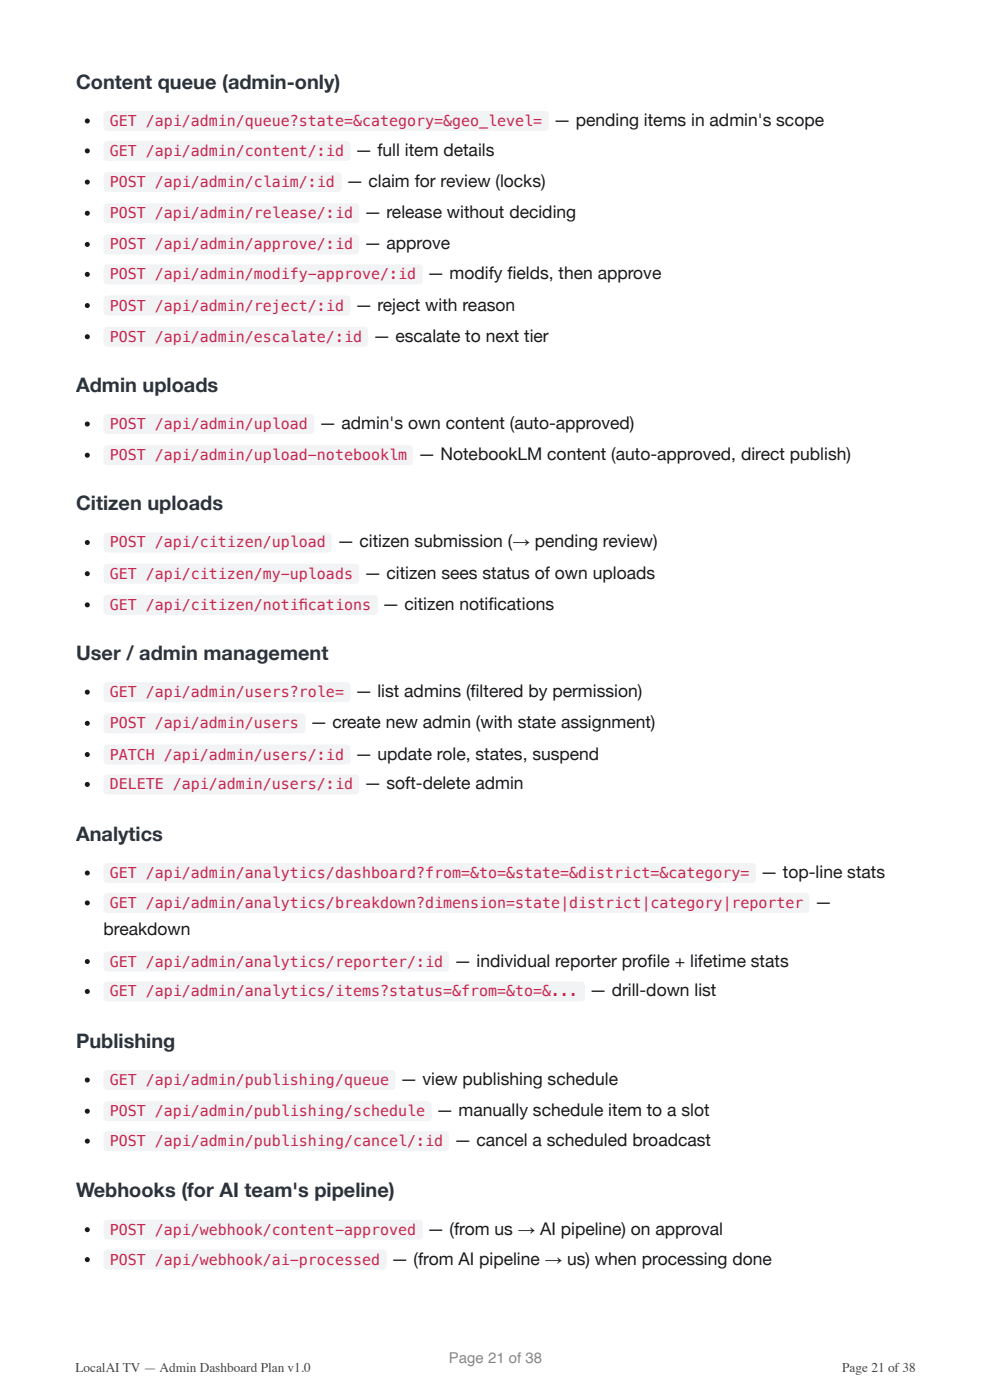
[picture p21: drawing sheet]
<svg xmlns="http://www.w3.org/2000/svg" width="210mm" height="297mm" viewBox="0 0 210 297" stroke-linecap="round" stroke-linejoin="round" font-family="sans-serif">
<defs><g id="words">
<g font-size="4.2" fill="#2a3340">
<text x="16.1" y="18.8">Content queue (admin-only)</text>
<text x="16.1" y="83.1">Admin uploads</text>
<text x="16.1" y="108.2">Citizen uploads</text>
<text x="16.1" y="140">User / admin management</text>
<text x="16.1" y="178.3">Analytics</text>
<text x="16.1" y="222.3">Publishing</text>
<text x="16.1" y="254">Webhooks (for AI team's pipeline)</text>
</g>
<g font-size="3.7" fill="#1a1a1a">
<text x="117.4" y="26.7">— pending items in admin's scope</text>
<text x="75.3" y="33.1">— full item details</text>
<text x="73.4" y="39.7">— claim for review (locks)</text>
<text x="77.3" y="46.3">— release without deciding</text>
<text x="77.3" y="52.9">— approve</text>
<text x="90.6" y="59.3">— modify fi elds, then approve</text>
<text x="75.3" y="65.9">— reject with reason</text>
<text x="79.2" y="72.5">— escalate to next tier</text>
<text x="67.7" y="91">— admin's own content (auto-approved)</text>
<text x="88.7" y="97.6">— NotebookLM content (auto-approved, direct publish)</text>
<text x="71.5" y="116.2">— citizen submission (→ pending review)</text>
<text x="77.3" y="122.8">— citizen sees status of own uploads</text>
<text x="81.1" y="129.4">— citizen notifi cations</text>
<text x="75.3" y="147.9">— list admins (fi ltered by permission)</text>
<text x="65.8" y="154.5">— create new admin (with state assignment)</text>
<text x="75.3" y="161.1">— update role, states, suspend</text>
<text x="77.3" y="167.5">— soft-delete admin</text>
<text x="161.4" y="186.3">— top-line stats</text>
<text x="172.8" y="192.6">—</text>
<text x="22" y="198.4">breakdown</text>
<text x="96.4" y="205.1">— individual reporter profi le + lifetime stats</text>
<text x="125" y="211.4">— drill-down list</text>
<text x="84.9" y="230.2">— view publishing schedule</text>
<text x="92.5" y="236.8">— manually schedule item to a slot</text>
<text x="96.4" y="243.2">— cancel a scheduled broadcast</text>
<text x="90.6" y="261.9">— (from us → AI pipeline) on approval</text>
<text x="83" y="268.3">— (from AI pipeline → us) when processing done</text>
</g>
<g font-size="3.2" fill="#c7254e">
<text x="23.3" y="26.7">GET /api/admin/queue?state=&amp;category=&amp;geo_level=</text>
<text x="23.3" y="33.1">GET /api/admin/content/:id</text>
<text x="23.3" y="39.7">POST /api/admin/claim/:id</text>
<text x="23.3" y="46.3">POST /api/admin/release/:id</text>
<text x="23.3" y="52.9">POST /api/admin/approve/:id</text>
<text x="23.3" y="59.3">POST /api/admin/modify-approve/:id</text>
<text x="23.3" y="65.9">POST /api/admin/reject/:id</text>
<text x="23.3" y="72.5">POST /api/admin/escalate/:id</text>
<text x="23.3" y="91">POST /api/admin/upload</text>
<text x="23.3" y="97.6">POST /api/admin/upload-notebooklm</text>
<text x="23.3" y="116.2">POST /api/citizen/upload</text>
<text x="23.3" y="122.8">GET /api/citizen/my-uploads</text>
<text x="23.3" y="129.4">GET /api/citizen/notifi cations</text>
<text x="23.3" y="147.9">GET /api/admin/users?role=</text>
<text x="23.3" y="154.5">POST /api/admin/users</text>
<text x="23.3" y="161.1">PATCH /api/admin/users/:id</text>
<text x="23.3" y="167.5">DELETE /api/admin/users/:id</text>
<text x="23.3" y="186.3">GET /api/admin/analytics/dashboard?from=&amp;to=&amp;state=&amp;district=&amp;category=</text>
<text x="23.3" y="192.6">GET /api/admin/analytics/breakdown?dimension=state|district|category|reporter</text>
<text x="23.3" y="205.1">GET /api/admin/analytics/reporter/:id</text>
<text x="23.3" y="211.4">GET /api/admin/analytics/items?status=&amp;from=&amp;to=&amp;...</text>
<text x="23.3" y="230.2">GET /api/admin/publishing/queue</text>
<text x="23.3" y="236.8">POST /api/admin/publishing/schedule</text>
<text x="23.3" y="243.2">POST /api/admin/publishing/cancel/:id</text>
<text x="23.3" y="261.9">POST /api/webhook/content-approved</text>
<text x="23.3" y="268.3">POST /api/webhook/ai-processed</text>
</g>
<text font-size="3.2" fill="#888" x="95.2" y="289.2">Page 21 of 38</text>
<g font-size="2.8" fill="#454545">
<text x="16" y="291">LocalAI TV — Admin Dashboard Plan v1.0</text>
<text x="178.7" y="291">Page 21 of 38</text>
</g>
</g></defs>
<circle cx="18.5" cy="25.7" r=".53" fill="#1a1a1a"/>
<path d="M22.2 23.8l.6-.3h92.8a.79 .79 0 0 1 .8 .8v2.7a.79 .79 0 0 1-.8 .8h-92.8a.79 .79 0 0 1-.8-.8v-2.7z" fill="#f1f3f5"/>
<circle cx="18.5" cy="32" r=".53" fill="#1a1a1a"/>
<path d="M22.2 30.1l.6-.2h50.8a.79 .79 0 0 1 .7 .8v2.6a.79 .79 0 0 1-.7 .8h-50.8a.79 .79 0 0 1-.8-.8v-2.6z" fill="#f1f3f5"/>
<circle cx="18.5" cy="38.6" r=".53" fill="#1a1a1a"/>
<path d="M22.2 36.7l.6-.2h48.9a.79 .79 0 0 1 .8 .8v2.7a.79 .79 0 0 1-.8 .7h-48.9a.79 .79 0 0 1-.8-.7v-2.7z" fill="#f1f3f5"/>
<circle cx="18.5" cy="45.2" r=".53" fill="#1a1a1a"/>
<path d="M22.2 43.4l.6-.3h52.6a.79 .79 0 0 1 .8 .8v2.7a.79 .79 0 0 1-.8 .8h-52.6a.79 .79 0 0 1-.8-.8v-2.7z" fill="#f1f3f5"/>
<circle cx="18.5" cy="51.9" r=".53" fill="#1a1a1a"/>
<path d="M22.2 50l.6-.3h52.6a.79 .79 0 0 1 .8 .8v2.7a.79 .79 0 0 1-.8 .8h-52.6a.79 .79 0 0 1-.8-.8v-2.7z" fill="#f1f3f5"/>
<circle cx="18.5" cy="58.2" r=".53" fill="#1a1a1a"/>
<path d="M22.2 56.3l.6-.2h66.1a.79 .79 0 0 1 .8 .8v2.6a.79 .79 0 0 1-.8 .8h-66.1a.79 .79 0 0 1-.8-.8v-2.6z" fill="#f1f3f5"/>
<circle cx="18.5" cy="64.8" r=".53" fill="#1a1a1a"/>
<path d="M22.2 62.9l.6-.2h50.8a.79 .79 0 0 1 .7 .8v2.6a.79 .79 0 0 1-.7 .8h-50.8a.79 .79 0 0 1-.8-.8v-2.6z" fill="#f1f3f5"/>
<circle cx="18.5" cy="71.4" r=".53" fill="#1a1a1a"/>
<path d="M22.2 69.6l.6-.3h54.5a.79 .79 0 0 1 .8 .8v2.7a.79 .79 0 0 1-.8 .8h-54.5a.79 .79 0 0 1-.8-.8v-2.7z" fill="#f1f3f5"/>
<circle cx="18.5" cy="90" r=".53" fill="#1a1a1a"/>
<path d="M22.2 88.1l.6-.3h43.1a.79 .79 0 0 1 .8 .8v2.7a.79 .79 0 0 1-.8 .8h-43.1a.79 .79 0 0 1-.8-.8v-2.7z" fill="#f1f3f5"/>
<circle cx="18.5" cy="96.6" r=".53" fill="#1a1a1a"/>
<path d="M22.2 94.7l.6-.2h64a.79 .79 0 0 1 .8 .8v2.6a.79 .79 0 0 1-.8 .8h-64a.79 .79 0 0 1-.8-.8v-2.6z" fill="#f1f3f5"/>
<circle cx="18.5" cy="115.1" r=".53" fill="#1a1a1a"/>
<path d="M22.2 113.2l.6-.2h46.8a.79 .79 0 0 1 .8 .8v2.6a.79 .79 0 0 1-.8 .8h-46.8a.79 .79 0 0 1-.8-.8v-2.6z" fill="#f1f3f5"/>
<circle cx="18.5" cy="121.7" r=".53" fill="#1a1a1a"/>
<path d="M22.2 119.8l.6-.2h52.6a.79 .79 0 0 1 .8 .8v2.6a.79 .79 0 0 1-.8 .8h-52.6a.79 .79 0 0 1-.8-.8v-2.6z" fill="#f1f3f5"/>
<circle cx="18.5" cy="128.3" r=".53" fill="#1a1a1a"/>
<path d="M22.2 126.4l.6-.2h56.6a.79 .79 0 0 1 .8 .8v2.6a.79 .79 0 0 1-.8 .8h-56.6a.79 .79 0 0 1-.8-.8v-2.6z" fill="#f1f3f5"/>
<circle cx="18.5" cy="146.8" r=".53" fill="#1a1a1a"/>
<path d="M22.2 145l.6-.3h50.8a.79 .79 0 0 1 .7 .8v2.7a.79 .79 0 0 1-.7 .8h-50.8a.79 .79 0 0 1-.8-.8v-2.7z" fill="#f1f3f5"/>
<circle cx="18.5" cy="153.5" r=".53" fill="#1a1a1a"/>
<path d="M22.2 151.6l.6-.3h41.2a.79 .79 0 0 1 .8 .8v2.7a.79 .79 0 0 1-.8 .8h-41.2a.79 .79 0 0 1-.8-.8v-2.7z" fill="#f1f3f5"/>
<circle cx="18.5" cy="160.1" r=".53" fill="#1a1a1a"/>
<path d="M22.2 158.2l.6-.2h50.8a.79 .79 0 0 1 .7 .8v2.6a.79 .79 0 0 1-.7 .8h-50.8a.79 .79 0 0 1-.8-.8v-2.6z" fill="#f1f3f5"/>
<circle cx="18.5" cy="166.4" r=".53" fill="#1a1a1a"/>
<path d="M22.2 164.5l.6-.2h52.6a.79 .79 0 0 1 .8 .8v2.6a.79 .79 0 0 1-.8 .8h-52.6a.79 .79 0 0 1-.8-.8v-2.6z" fill="#f1f3f5"/>
<circle cx="18.5" cy="185.2" r=".53" fill="#1a1a1a"/>
<path d="M22.2 183.3l.6-.2h136.7a.79 .79 0 0 1 .8 .8v2.6a.79 .79 0 0 1-.8 .8h-136.7a.79 .79 0 0 1-.8-.8v-2.6z" fill="#f1f3f5"/>
<circle cx="18.5" cy="191.6" r=".53" fill="#1a1a1a"/>
<path d="M22.2 189.7l.6-.3h148.1a.79 .79 0 0 1 .8 .8v2.7a.79 .79 0 0 1-.8 .8h-148.1a.79 .79 0 0 1-.8-.8v-2.7z" fill="#f1f3f5"/>
<circle cx="18.5" cy="204" r=".53" fill="#1a1a1a"/>
<path d="M22.2 202.1l.6-.2h71.7a.79 .79 0 0 1 .7 .8v2.6a.79 .79 0 0 1-.7 .8h-71.7a.79 .79 0 0 1-.8-.8v-2.6z" fill="#f1f3f5"/>
<circle cx="18.5" cy="210.3" r=".53" fill="#1a1a1a"/>
<path d="M22.2 208.5l.6-.3h100.5a.79 .79 0 0 1 .8 .8v2.7a.79 .79 0 0 1-.8 .8h-100.5a.79 .79 0 0 1-.8-.8v-2.7z" fill="#f1f3f5"/>
<circle cx="18.5" cy="229.1" r=".53" fill="#1a1a1a"/>
<path d="M22.2 227.2l.6-.2h60.3a.79 .79 0 0 1 .8 .8v2.7a.79 .79 0 0 1-.8 .7h-60.3a.79 .79 0 0 1-.8-.7v-2.7z" fill="#f1f3f5"/>
<circle cx="18.5" cy="235.7" r=".53" fill="#1a1a1a"/>
<path d="M22.2 233.9l.6-.3h68a.79 .79 0 0 1 .7 .8v2.7a.79 .79 0 0 1-.7 .8h-68a.79 .79 0 0 1-.8-.8v-2.7z" fill="#f1f3f5"/>
<circle cx="18.5" cy="242.1" r=".53" fill="#1a1a1a"/>
<path d="M22.2 240.2l.6-.2h71.7a.79 .79 0 0 1 .7 .8v2.6a.79 .79 0 0 1-.7 .8h-71.7a.79 .79 0 0 1-.8-.8v-2.6z" fill="#f1f3f5"/>
<circle cx="18.5" cy="260.9" r=".53" fill="#1a1a1a"/>
<path d="M22.2 259l.6-.2h66.1a.79 .79 0 0 1 .8 .8v2.6a.79 .79 0 0 1-.8 .8h-66.1a.79 .79 0 0 1-.8-.8v-2.6z" fill="#f1f3f5"/>
<circle cx="18.5" cy="267.2" r=".53" fill="#1a1a1a"/>
<path d="M22.2 265.3l.6-.2h58.4a.79 .79 0 0 1 .8 .8v2.7a.79 .79 0 0 1-.8 .7h-58.4a.79 .79 0 0 1-.8-.7v-2.7z" fill="#f1f3f5"/>
<use href="#words"/>
</svg>
